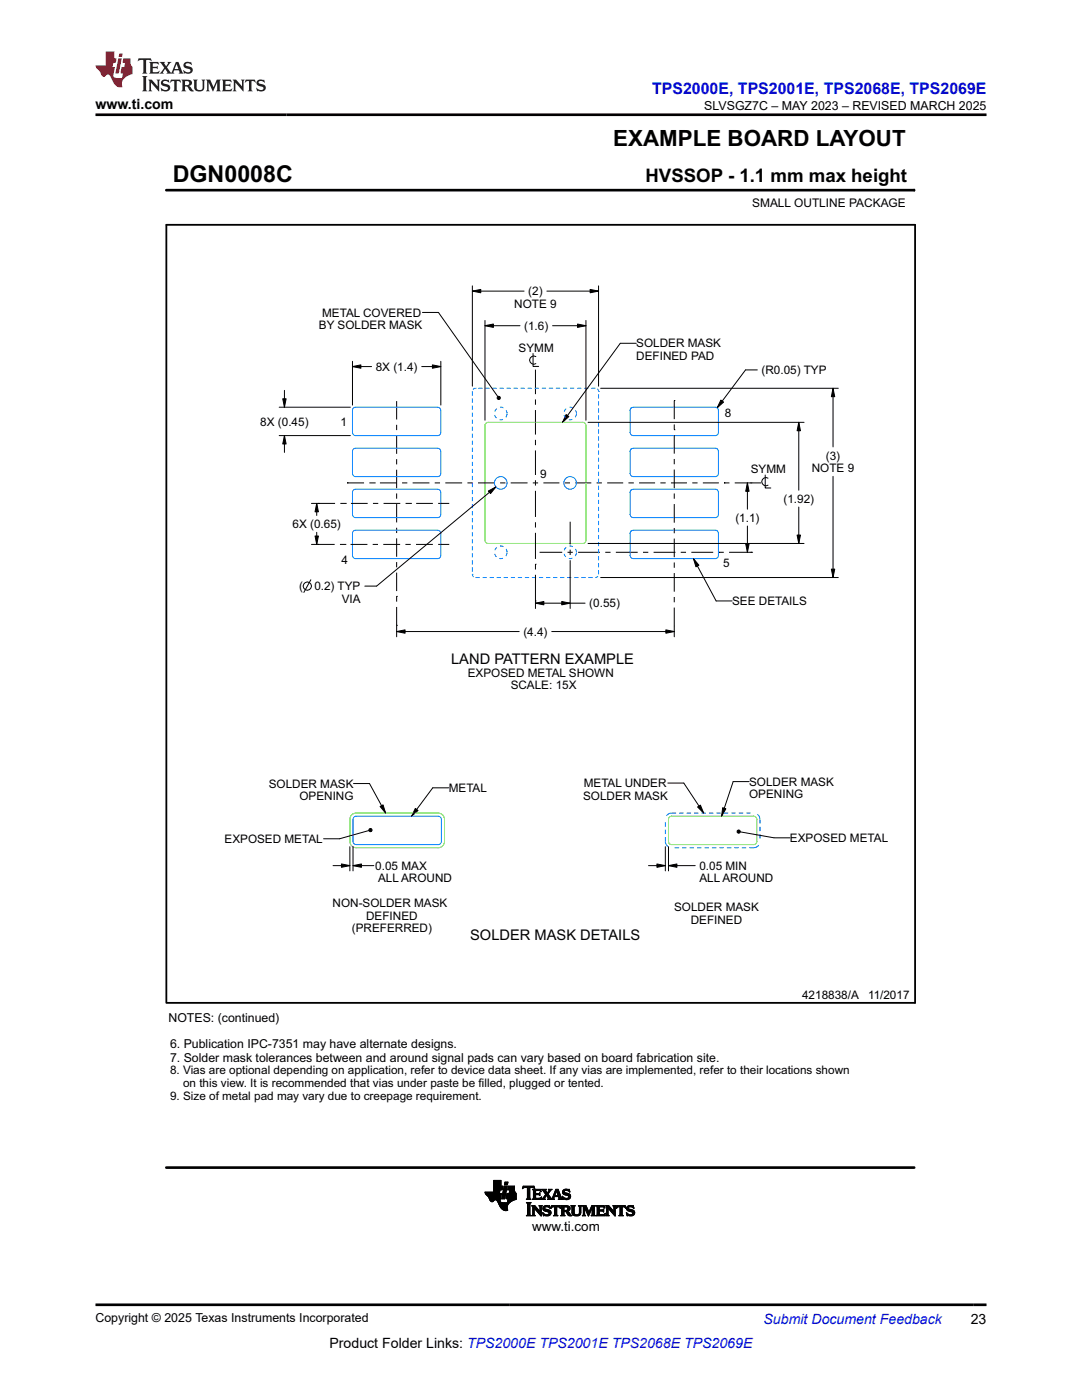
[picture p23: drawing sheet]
<svg xmlns="http://www.w3.org/2000/svg" width="216mm" height="279mm" viewBox="0 0 216 279" stroke-linecap="round" stroke-linejoin="round" font-family="sans-serif">
<defs><g id="words">
<text font-size="4.6" x="34.5" y="36.3">DGN0008C</text>
<text font-size="4.5" x="122.4" y="29.1">EXAMPLE BOARD LAYOUT</text>
<text font-size="3.7" x="128.8" y="36.3">HVSSOP - 1.1 mm max height</text>
<text font-size="3.2" fill="#00f" x="130.1" y="18.7">TPS2000E, TPS2001E, TPS2068E, TPS2069E</text>
<g font-size="2.9">
<text x="90" y="132.5">LAND PATTERN EXAMPLE</text>
<text x="93.8" y="187.5">SOLDER MASK DETAILS</text>
</g>
<g font-size="2.8">
<text x="19" y="21.8">www.ti.com</text>
<text x="65.7" y="269">Product Folder Links: TPS2000E TPS2001E TPS2068E TPS2069E</text>
<text x="193.7" y="264.2">23</text>
</g>
<text font-size="2.8" fill="#00f" x="152.4" y="264.2">Submit Document Feedback</text>
<text font-size="2.7" x="106.2" y="245.6">www.ti.com</text>
<g font-size="2.5">
<text x="140.5" y="21.9">SLVSGZ7C – MAY 2023 – REVISED MARCH 2025</text>
<text x="33.6" y="204">NOTES: (continued)</text>
<text x="33.9" y="209.3">6. Publication IPC-7351 may have alternate designs.</text>
<text x="33.9" y="211.9">7. Solder mask tolerances between and around signal pads can vary based on board fabrication site.</text>
<text x="19" y="263.9">Copyright © 2025 Texas Instruments Incorporated</text>
</g>
<text font-size="2.4" x="150.1" y="41.3">SMALL OUTLINE PACKAGE</text>
<g font-size="2.3">
<text x="105.4" y="58.9">(2)</text>
<text x="63.6" y="65.7">BY SOLDER MASK</text>
<text x="64.3" y="63.2">METAL COVERED</text>
<text x="102.6" y="61.5">NOTE 9</text>
<text x="104.6" y="65.8">(1.6)</text>
<text x="103.5" y="70.2">SYMM</text>
<text x="127" y="69.4">SOLDER MASK</text>
<text x="127" y="71.9">DEFINED PAD</text>
<text x="75" y="74">8X (1.4)</text>
<text x="152" y="74.7">(R0.05) TYP</text>
<text x="144.6" y="83.2">8</text>
<text x="51.9" y="84.9">8X (0.45)</text>
<text x="68" y="85">1</text>
<text x="107.8" y="95.3">9</text>
<text x="149.8" y="94.5">SYMM</text>
<text x="162" y="94.2">NOTE 9</text>
<text x="164.8" y="91.7">(3)</text>
<text x="156.3" y="100.3">(1.92)</text>
<text x="58.4" y="105.4">6X (0.65)</text>
<text x="146.7" y="104.1">(1.1)</text>
<text x="68.1" y="112.6">4</text>
<text x="144.3" y="113.1">5</text>
<text x="59.7" y="117.8">(</text>
<text x="62.7" y="117.8">0.2) TYP</text>
<text x="68.2" y="120.3">VIA</text>
<text x="117.6" y="121.2">(0.55)</text>
<text x="146.1" y="120.8">SEE DETAILS</text>
<text x="104.4" y="126.9">(4.4)</text>
<text x="93.3" y="135.1">EXPOSED METAL SHOWN</text>
<text x="101.9" y="137.6">SCALE: 15X</text>
<text x="53.6" y="157.2">SOLDER MASK</text>
<text x="59.7" y="159.7">OPENING</text>
<text x="89.5" y="158.1">METAL</text>
<text x="116.3" y="159.6">SOLDER MASK</text>
<text x="116.5" y="157.1">METAL UNDER</text>
<text x="149.5" y="156.8">SOLDER MASK</text>
<text x="149.5" y="159.3">OPENING</text>
<text x="44.8" y="168.2">EXPOSED METAL</text>
<text x="74.9" y="173.6">0.05 MAX</text>
<text x="139.6" y="173.6">0.05 MIN</text>
<text x="157.6" y="168">EXPOSED METAL</text>
<text x="75.4" y="176.1">ALL AROUND</text>
<text x="139.6" y="176.1">ALL AROUND</text>
<text x="66.4" y="181.1">NON-SOLDER MASK</text>
<text x="73.1" y="183.6">DEFINED</text>
<text x="134.5" y="181.9">SOLDER MASK</text>
<text x="137.8" y="184.4">DEFINED</text>
<text x="70.2" y="186.1">(PREFERRED)</text>
<text x="160" y="199.3">4218838/A</text>
<text x="173.2" y="199.3">11/2017</text>
<text x="33.9" y="214.4">8. Vias are optional depending on application, refer to device data sheet. If any vias are implemented, refer to their locations shown</text>
<text x="33.9" y="219.5">9. Size of metal pad may vary due to creepage requirement.</text>
<text x="36.5" y="217">on this view. It is recommended that vias under paste be f</text>
<text x="95.5" y="217">illed, plugged or tented.</text>
</g>
</g></defs>
<g fill="none" stroke="#000" stroke-width=".2">
<path d="M33.2 38h149.2M182.4 37.7v.5M94.3 58.1l1.6-.3v.6zM94.3 57v20.1M94.3 58.1h10.3M109.1 58.1h10.3M117.8 57.8l1.6 .3-1.6 .3zM119.4 57v20.1M56.4 79.6h.7l-.3 1.7zM56.8 77.9v3.4M70.3 73.2l1.7-.4v.7zM70.3 72.1v8.7"/>
<path d="M70.3 73.2h3.8M84.2 73.2h3.8M84.3 62.4h3.2l11.8 16.7M86.3 72.8l1.7 .4-1.7 .3zM88 72.1v8.7M96.8 65l1.7-.3v.6zM96.8 64v19.9M96.8 65h7M99.2 79.3l.2-.2h.3l.2 .3-.2 .3h-.3l-.2-.1zM106.4 70.5v2.6h1.1M106.8 73.8v4.9M106.8 79.7v1.1"/>
<path d="M106.9 71.2a.82 .82 0 0 0-1.2 .7 .82 .82 0 0 0 1.2 .7M110.3 65h6.6M115.2 64.7l1.7 .3-1.7 .3zM116.9 64v19.9M119.9 77.5h47.4M127 68.5h-3.2l-11.6 15.8M134.5 79.9h.1M134.5 79.9v3.8M143.8 79.8l.6 .4-1.3 1.2zM151.1 73.8h-2.3l-5.7 7.6M166.2 77.5l.4 1.7h-.7zM166.2 77.5v11.7"/>
<path d="M55.7 86.9h14.2M55.7 81.3h14.2M56.8 86.9l.3 1.7h-.7zM56.8 86.9v3.4M69.3 96.4h.1M69.3 96.4h3.3M73.7 96.4h1.1M74.8 96.4h.1M75.8 96.4h3.4M79.1 80v3.7M79.1 84.8v1M79.1 86.9v3.7"/>
<path d="M79.1 91.6v1.1M79.1 93.7v3.7M79.1 98.5v1M80.2 96.4h1.1M82.3 96.4h3.4M86.7 96.4h1.1M88.9 96.4h3.3M93.3 96.4h1M95.4 96.4h3.3M97.4 98l1.6-.8-1.1 1.3zM99 97.2l-23.9 19.8h-2.3M99.8 96.4h1"/>
<path d="M101.9 96.4h3.4M106.3 96.4h1.1M106.8 81.8v4.9M106.8 87.8v1M106.8 89.9v4.9M106.8 95.8v1.1M106.8 98v5.2M108.4 96.4h3.2M112.7 96.4h1M113 82.7l.5 .4-1.3 1.2zM114.8 96.4h3.2M117.3 84.3h43.1"/>
<path d="M119 96.4h1.1M121.2 96.4h3.2M125.4 96.4h1.1M127.5 96.4h3.2M131.8 96.4h1M133.9 96.4h3.2M134.5 85.8h.1M134.5 84.7v1.1M134.5 86.8v3.7M134.5 91.6v1.1M134.5 93.7v3.7M134.5 98.5v1"/>
<path d="M138.1 96.4h1.1M140.2 96.4h3.2M144.5 96.4h.1M144.5 96.4h1.1M146.6 96.4h5.3M149.1 96.4l.4 1.7h-.7zM149.1 96.4v5.2M149.8 96.4h.1M152.7 94.8v2.6h1.1M153.2 95.4a.82 .82 0 0 0-1.2 .7 .82 .82 0 0 0 1.2 .7M159.4 84.3l.3 1.7h-.6zM159.4 84.3v13.5"/>
<path d="M166.2 95.1v20.2M62 115.7l-1.4 2.5M62.1 100.5h4.8M62.1 108.6h4.7M62.9 107h.6l-.3 1.6zM63.2 100.5l.3 1.6h-.6zM63.2 100.5v2.4M63.2 106.2v2.4M63.4 108.6h.1M63.5 100.5h.1M67.8 108.6h1.1M67.9 100.5h1.1"/>
<path d="M68.9 108.6h.1M69 100.5h.1M69.9 108.6h3.4M70 100.5h3.4M74.4 108.6h1M74.4 100.5h1.1M76.5 108.6h3.3M76.5 100.5h3.4M79.1 119h.1M79.1 100.6v3.7M79.1 105.3v1.1M79.1 107.4v3.7"/>
<path d="M79.1 112.2v1M79.1 114.3v3.7M79.1 119v1.1M80.9 108.6h1.1M80.9 100.5h1.1M82 100.5h.1M83 108.6h3.4M83 100.5h3.4M87.4 108.6h2.2M87.4 100.5h2.2M106.8 112.6h.1M106.8 119.9h.1"/>
<path d="M106.8 104.2v1.1M106.8 106.3v5.2M106.8 112.6v1.1M106.8 114.7v6.8M107.7 110.2h4.5M113.2 110.2h1.1M113.8 104.1v4.5M113.8 109.7v1.1M113.8 111.8v9.6M115.4 110.2h4.3M117.3 108.5h43.1M119.9 115.3h47.4"/>
<path d="M120.8 110.2h1M122.9 110.2h4.3M128.3 110.2h1.1M130.4 110.2h4.4M134.5 100.6v3.7M134.5 105.4v1M134.5 107.5v3.7M134.5 112.3v1M134.5 114.4v3.7M134.5 119.1v1.1M135.8 110.2h1.1M137.9 110.2h4.4"/>
<path d="M138.4 111.5l1.1 1.3-.6 .3zM138.4 111.5l4.5 8.4h3.2M143.4 110.2h.1M143.4 110.2h1M145.5 110.2h4.7M148.8 108.5h.7l-.4 1.7zM149.1 105v5.2M149.8 110.2h.1M159.1 106.8h.6l-.3 1.7zM159.4 101.2v7.3M165.9 113.6h.7l-.4 1.7zM79.1 126l1.7-.3v.7z"/>
<path d="M79.1 124.8h.1M79.1 121.1v6M79.1 126h24.5M106.8 120.4l1.7-.4v.7zM106.8 120.4h9.9M110.1 126h24.4M112.1 120l1.7 .4-1.7 .3zM132.9 125.7l1.6 .3-1.6 .4zM134.5 121.3v5.8M70.5 156.4h3.2l3.2 5.9M89.5 157.2h-3.1l-4.3 5.7M133.3 156.3h3.1l4 6"/>
<path d="M149.5 156h-3.2l-2.3 6.9M66.5 172.8h3.3M68.1 172.4l1.7 .4-1.7 .3zM69.8 169v4.8M70.4 172.8l1.7-.4v.7zM70.4 169v4.8M70.4 172.8h4.2M73.6 165.8l-5.8 1.6h-3.2M73.6 165.5l.2-.2 .3 .1 .2 .3-.2 .2-.3 .1-.2-.2zM75.8 160.9l.6-.3 .5 1.7zM82.9 161.3l.5 .4-1.3 1.2zM129.4 172.8h3.4"/>
<path d="M131.1 172.4l1.7 .4-1.7 .3zM132.8 169v4.8M133.4 172.8l1.7-.4v.7zM133.4 172.8h5.3M133.4 169v4.8M139.2 161l.6-.3 .6 1.6zM144.2 161.2l.6 .2-.8 1.5zM147.1 165.8l.2-.2 .3 .1 .1 .3-.1 .2-.3 .1-.2-.2zM147.7 166l6.7 1.2h3.2M96.8 238h2.9M96.8 238.1h2.9M96.8 238.2h2.8"/>
<path d="M96.9 238.2h3.2l-.2 1M96.9 238.3h3.1M96.9 238.4h3.1M97 238.4h3M97.1 238.5h2.9M97.1 238.6h2.9M97.2 238.6h2.8M97.3 238.7h2.7M97.4 238.8h2.5M97.5 238.9h2.4M97.6 239h2.3M97.6 239.1h2.3"/>
<path d="M97.6 239.2h2.3M97.7 239.3h2.1M97.7 239.4h2.1M97.7 239.5h1M97.8 239.5h.8M97.8 239.6h.7M97.9 239.7h.6M97.9 239.7h.5M98.1 239.8h.2M98.5 237.8h1.2M98.5 237.7h1.2M98.5 237.6h1.3"/>
<path d="M98.5 236.7h1.8l-.1 .8h-1.7M98.5 237.4h1.7M98.5 237.3h1.7M98.5 237.2h1.7M98.5 237.2h1.8M98.5 237.1h1.8M98.5 237h1.8M98.5 236.9h1.8M98.5 236.8h1.8M98.5 236.6h1.5M98.5 236.5h1.5M98.5 236.4h1.5"/>
<path d="M98.5 236.3h1.5M98.5 236.2h1.5M98.5 236.1h1.5M98.5 236h1.5M98.5 235.9h1.5M98.5 235.8h1.5M98.5 235.7h1.5M98.5 235.6h1.5M99 239.5h.8M99.1 239.5h.7M99.2 239.6h.6M99.2 239.7h.6"/>
<path d="M99.3 239.7h.5M99.3 239.8h.5M99.3 239.9h.6M99.4 239.9h.6M99.7 237.9h-2.9l.1 .4 .6 .6 .4 .8 .4 .1 .4-.3h.4l.8 1.5 .7 .5h.7l-.1-.8 .6-.8M99.8 237.5l-.2 .7M99.9 239.2l-.1 .6 .6 .2h.8l.2-.7M100 236.7v-1.1h-1.5v2.3M100.1 239.2h.6M100.1 239.1h.6M100.2 239h.5M100.2 238.9h.6"/>
<path d="M100.2 238.8h.6M100.2 238.7h.6M100.2 238.6h.6M100.3 238.6h.5M100.3 238.5h.5M100.3 238.4h.6M100.3 238.3h.6M100.3 238.2h.6M100.3 238.1h.6M100.4 238h.5M100.4 238h.6M100.4 237.9h.6"/>
<path d="M100.4 237.8h.6M100.4 237.7h.6M100.4 237.6h.6M100.5 237.5h.5M100.5 237.4h.6M100.5 237.3h.6M100.5 237.2h.6M100.5 237.1h.6M100.6 237h.5M100.6 237h.6M100.6 236.9h.6M100.6 236.8h.6"/>
<path d="M100.6 236.7h.6l-.5 2.6h-.6zM100.7 236.4h.6M100.7 236.3h.6M100.7 236.2h.6M100.7 236.1h.6M100.7 236h.6M100.8 236h.5M100.8 235.9h.6l-.2 .6h-.5zM101 239.1h2M101 239h2M101 239.2h2M101 238.9h2"/>
<path d="M101 238.9v.3l.4 .1M101 238.8h2M101.1 238.7h1.9M101.1 238.6h1.9M101.1 238.5h1.9M101.1 238.4h1.9M101.1 238.3h1.9M101.2 239.9h.6M101.3 239.9h.6M101.3 239.8h.7M101.3 239.7h.8M101.3 239.7h.9"/>
<path d="M101.3 239.6h1M101.3 237.4h1.4M101.3 239.5h1.2M101.3 239.5h1.3M101.3 237.3h1.4M101.3 239.4h1.5M101.4 237.2h1.3M101.4 239.3h1.6M101.4 237.1h1.3M101.4 237h1.3M101.4 236.9h1.3M101.4 236.8h1.3"/>
<path d="M101.6 238.2h1.4M101.6 238.1h1.3M101.6 238h1.2M101.7 237.9h1.1M101.7 237.8h1M101.7 237.7h1M101.7 237.6h1M101.7 237.5l-.1 .7M102.7 237.5h-1.4l.2-.8h1.2v1l.3 .5v1.2M103 239.4l-1.2 .5M103 238.2h-1.8l-.2 .7M104.3 237.2h.1"/>
<path d="M104.3 237.1h.2M104.3 237h2.3M104.3 236.9h2.3M104.4 236.8h2.2M105 239.3h.9M105.2 239.2h.6M105.2 237.1h.5M105.2 239.1h.5M105.2 237.1v-.1h-.4l-.6 .2 .2-.5h2.1l.2 .5-.5-.2h-.4l-.1 .1M105.2 239l-.2 .3M105.2 239h.5M105.2 238.9h.5"/>
<path d="M105.2 238.8h.5M105.2 238.7h.5M105.2 238.6h.5M105.2 238.5h.5M105.2 238.4h.5M105.2 238.3h.5M105.2 238.2h.5M105.2 238.1h.5M105.2 238h.5M105.2 237.9h.5M105.2 237.8h.5M105.2 237.7h.5"/>
<path d="M105.2 237.6h.5M105.2 237.5h.5M105.2 237.4h.5M105.2 237.3h.5M105.2 237.2h.5M105.2 237.1v1.9M105.7 239l.2 .3M105.7 237.1v1.9M105.9 239.3h-.9M106.2 239.3h1.7M106.3 237.4h1.6M106.4 239.2h1.6"/>
<path d="M106.4 237.5h1.5M106.4 239.1h.5M106.4 237.6h.5M106.4 237.7l-.2-.4h1.6l.2 .5M106.4 239l-.2 .3M106.4 238.2h1.1l.2-.2v.6l-.2-.2-1.1 .1M106.4 239h.5M106.4 238.9h.5M106.4 238.8h.5M106.4 238.7h.5M106.4 238.6h.5M106.4 238.4h1.3"/>
<path d="M106.4 238.3h1.3M106.4 238.1h.5M106.4 238h.5M106.4 237.9h.5M106.4 237.8h.5M106.4 237.7h.5M106.4 237.7v1.3M106.5 237.1h.2M106.6 237.2h.1M106.9 237.7l.1-.1h.5l.5 .2M106.9 238.4v.7h.8l.3-.2-.1 .5-1.7-.1M106.9 237.7v.5"/>
<path d="M107.5 238.2h.2M107.6 238.5h.1M107.6 239.1h.4M107.6 238.1h.1M107.6 238.6h.1M107.6 237.6h.3M107.8 237.7h.2M107.9 239h.1M107.9 237.8h.1M108 238.9h.1M108 239.3h.8M108.1 237.4h.8"/>
<path d="M108.3 239.2h.4M108.3 237.5h.6M108.3 239.1h.4M108.4 237.6h.5M108.4 239l-.4 .3M108.4 239h.3M108.4 237.7h.6M108.5 238.9h.3M108.5 237.8h.5M108.5 238.8h.3M108.6 237.9h.5M108.6 238.8h.3"/>
<path d="M108.6 238h.5M108.7 238.7h.3M108.7 238.1h.8M108.7 238.6h.8M108.8 238.2h.6M108.8 239.3h-.8M108.8 238.5h.7M108.8 238.3h.6M108.9 238.4h.5M108.9 237.7l.1-.4h-.9l.8 1.1-.5 .6M108.9 237.7l.3 .4 .4-.5-.2-.3h.7l-.7 1M109.1 238.7h.5"/>
<path d="M109.2 238.8h.5M109.3 239.3l.1-.2-.4-.6-.3 .7 .1 .1M109.3 239.3h1.4M109.3 238h.3M109.3 238.9h.5M109.3 237.9h.3M109.4 238.3l.7 .9 .2-.2M109.4 239h.5M109.4 237.8h.3M109.4 239.1h.5M109.4 239.2h.6M109.5 237.7h.3"/>
<path d="M109.5 237.4h.6M109.5 237.6h.3M109.6 237.5h.3M110.1 239.2h.4M110.2 239.1h.3M110.2 239h.3M110.3 239l.6-1.7h.5l.6 1.8 .3 .2M110.3 238.9h.3M110.3 238.8h.3M110.4 238.8h1.5M110.4 238.7h1.5M110.4 238.6h.3"/>
<path d="M110.5 238.5h.2M110.5 238.4h.3M110.5 239.1l.2 .2M110.5 239.1l.1-.3h.8l.1 .3M110.5 238.3h.3M110.6 238.2h.2M110.6 238.1h.3M110.7 239.3h-1.4M110.7 238h.2M110.7 237.9h.3M110.7 237.8h.3M110.8 237.7h.7"/>
<path d="M110.8 237.6h.7M110.8 237.5h.6M110.9 237.4h.5M111 237.7l.4 .9h-.7zM111.1 237.8h.4M111.1 237.9h.5M111.1 238h.5M111.2 238.1h.4M111.2 238.2h.5M111.2 238.3h.5M111.3 238.4h.5M111.3 238.5h.5"/>
<path d="M111.4 238.6h.4M111.4 239.3h.9M111.5 238.8h.4M111.5 238.9h.5M111.5 239h.5M111.5 239.1l-.1 .2M111.6 239.2h.5M111.6 239.1h.4M112.2 238.8h.1M112.2 238.9h.2M112.2 237.9h.4M112.2 238h.5"/>
<path d="M112.2 237.8h.4M112.3 239h.3M112.3 239.3h-.9M112.3 238.1h.7M112.3 237.7h.3M112.3 239.1h.5M112.3 238.2h1.1M112.3 239.2h1.4M112.3 237.6h.4M112.3 239.3h.2M112.4 238.3h1.2M112.4 237.5h1.2"/>
<path d="M112.5 238.4h1.2M112.5 237.4h1.1M112.6 239.3h.9M112.7 238.5h1.1M112.7 237.3h.5M112.9 239.4h.3M113.1 238.6h.7M113.2 238.6l.3 .2-.3 .3h-.5l-.5-.4M113.3 239.1h.5M113.3 237.6h.4M113.4 238.7h.5M113.4 239h.4"/>
<path d="M113.5 238.8h.4M113.5 238.9h.3M113.5 237.7h.2M113.6 237.8h.1M113.7 237.9l-.6-.3h-.4l-.1 .2 .1 .2 1.1 .4v.5l-.2 .4-1.3 .1-.1-.7M113.7 237.9l-.1-.6h-.8l-.5 .3-.1 .3 .2 .4 .8 .3M113.7 237.9h.1M99.4 240h1M99.4 240.1h2.2M99.5 240.1h2.1M99.5 240.2h2M99.5 240.3h1.9"/>
<path d="M99.6 240.3h1.8M99.6 240.4h1.8M99.6 240.5h1.7M99.7 240.5h1.6M99.7 240.6h1.6M99.7 240.7h1.5M99.8 240.7h1.4M99.8 240.8h1.4M99.8 240.9h1.4M99.9 240.9h1.3M99.9 241h1.3M100 241.1h1.2"/>
<path d="M100.1 241.2h1.1M100.2 241.3h1M100.2 241.3h1.1M100.3 241.4h1M100.4 241.5h.9M100.6 241.5h.7M100.9 241.6h.1M101.2 240h.5M105 242.6l.3-.3v-2l-.3-.3h1l-.3 .3v2.1l.3 .2M105 242.6h1M105.1 240.1h.8M105.2 242.5h.6"/>
<path d="M105.2 240.2h.6M105.2 242.4h.5M105.3 240.3h.4M105.3 242.3h.4M105.3 242.2h.4M105.3 242.1h.4M105.3 242h.4M105.3 241.9h.4M105.3 241.8h.4M105.3 241.7h.4M105.3 241.6h.4M105.3 241.5h.4"/>
<path d="M105.3 241.4h.4M105.3 241.3h.4M105.3 241.2h.4M105.3 241.1h.4M105.3 241h.4M105.3 240.9h.4M105.3 240.8h.4M105.3 240.7h.4M105.3 240.6h.4M105.3 240.5h.4M105.3 240.4h.4M106 242.6h-1"/>
<path d="M106.1 242.6h.7M106.1 240.6h.6M106.2 240.7h.6M106.3 242.5h.4M106.3 240.8h.6M106.3 242.4h.3M106.3 240.9h.7M106.3 242.3h.3M106.3 242.2h.3M106.3 242.1h.3M106.3 242h.3M106.3 241.9h.3"/>
<path d="M106.3 241.8h.3M106.3 241.7h.3M106.3 241.6h.3M106.3 241.5h.3M106.3 241.4h.3M106.3 241.3h.3M106.3 241.2h.3M106.3 241.1h.8M106.3 241h.8M106.6 241.1v1.3l.2 .2M106.6 241.1h.1M106.6 241.1l1.4 1.6v-1.8l.2-.3h-.6l.1 .2 .1 1"/>
<path d="M106.7 241.2h.5M106.7 241.3h.6M106.8 242.6h-.7M106.8 241.4h.6M106.9 241.5h.6M107 241.6h.6M107.1 241.7h.5M107.1 241.8h.9M107.2 241.9h.8M107.3 241.9h.7M107.4 242h.6M107.5 242.1h.5"/>
<path d="M107.6 242.2h.4M107.6 240.6h.6M107.6 242.3h.4M107.7 240.7h.4M107.7 242.4h.3M107.7 240.8h.3M107.7 241.8l-1-1.2h-.6l.2 .3v1.5l-.2 .2M107.7 241.8h.1M107.7 240.9h.3M107.8 241.7h.2M107.8 241.6h.2M107.8 241.5h.2"/>
<path d="M107.8 241.4h.2M107.8 241.3h.2M107.8 241.2h.2M107.8 241.1h.2M107.8 241h.2M107.8 242.5h.2M107.9 242.6h.1M108.3 242h.1M108.3 242.1h.1M108.3 242.2h.3M108.3 241.2h.4M108.3 241.1h.4"/>
<path d="M108.3 241.3h.5M108.3 242.3h.4M108.3 241h.4M108.4 241.4h.8M108.4 242.4h.6M108.4 240.9h.4M108.4 242.5h1.3M108.4 241.5h1.2M108.4 242.6h.1M108.4 240.8h1.3M108.5 241.6h1.2M108.5 240.7h1.2"/>
<path d="M108.6 241.7h1.2M108.7 242.6h.9M108.7 240.6h.7M108.9 241.8l-.5-.4v-.5l.4-.3h.9l.1 .6-.7-.4-.3 .1-.1 .2 1 .5 .3 .4M108.9 241.8l.6 .1v.4l-.6 .1-.6-.4M108.9 241.8h1M109.2 242.4h.6M109.3 241.9h.6M109.4 240.9h.3M109.5 242.3h.4M109.5 241.9h.4M109.5 242.2h.4"/>
<path d="M109.5 242h.5M109.6 242.1h.3M109.6 240.6h.1M109.6 241h.2M109.7 241.1h.1M109.9 241.1h.1M109.9 241h.2M110 242l-.3 .5-.6 .2-.5-.2-.2 .1-.1-.6M110 240.9h.2M110 240.8h1.8M110 240.7h1.7M110.1 240.6h1.6"/>
<path d="M110.4 242.6h.9M110.6 242.5h.5M110.6 242.4h.5M110.7 240.9h.4M110.7 242.3h.4M110.7 241l-.1-.1h-.3l-.4 .2 .2-.5h1.6l.2 .5-.5-.2h-.3v.1M110.7 241v1.4l-.3 .2M110.7 242.2h.4M110.7 242.1h.4M110.7 242h.4M110.7 241.9h.4M110.7 241.8h.4"/>
<path d="M110.7 241.7h.4M110.7 241.6h.4M110.7 241.5h.4M110.7 241.4h.4M110.7 241.3h.4M110.7 241.2h.4M110.7 241.1h.4M110.7 241h.4M111.1 241v1.4l.2 .2M111.3 242.6h-.9M111.6 240.9h.2M111.7 241h.1"/>
<path d="M111.7 241.1h.1M111.9 242.6l.2-.2v-1.5l-.2-.3 1.5 .1 .3 .2v.4l-.1 .3-.4 .1 .9 .9h-.6l-.5-.7-.5-.1v.6l.2 .2M111.9 242.6h.8M111.9 240.6h1.3M112 240.7h1.5M112 242.5h.6M112.1 240.8h1.5M112.1 242.4h.4M112.1 240.9h.4M112.1 242.3h.4M112.1 242.2h.4M112.1 242.1h.4"/>
<path d="M112.1 242h.4M112.1 241.9h.4M112.1 241.8h1.2M112.1 241.7h1.3M112.1 241.6h1.5M112.1 241.5h.4M112.1 241.4h.4M112.1 241.3h.4M112.1 241.2h.4M112.1 241.1h.4M112.1 241h.4M112.7 240.9h-.2v.7"/>
<path d="M112.7 242.6h-.8M112.9 240.9h.3l.1 .3-.1 .3-.3 .1M112.9 241.9h.6M113 241.9h.5M113.1 242h.5M113.1 242.1h.6M113.1 240.9h.6M113.2 241.5h.5M113.2 242.2h.5M113.2 242.3h.6M113.2 241h.5M113.2 241.4h.5"/>
<path d="M113.3 241.3h.4M113.3 241.1h.5M113.3 241.2h.5M113.3 242.4h.6M113.4 242.5h.6M113.5 242.6h.6M113.9 240.6h.9M114.1 240.7h.5M114.1 240.8h.5M114.1 240.9h.5M114.1 241.9h.5M114.1 241.8h.5"/>
<path d="M114.1 241.7h.5M114.1 241.6h.5M114.1 241.5h.5M114.1 241.4h.5M114.1 241.3h.5M114.1 241.2h.5M114.1 241.1h.5M114.1 241h.5M114.1 242h.5M114.1 242.1h.5M114.2 242.2h.4M114.2 242.3h.5"/>
<path d="M114.3 242.4h.6M114.4 242.5h1.3M114.6 241.9l.1 .4 .4 .1 .4-.1 .1-.4M114.6 241.9v-1l.2-.3h-.9l.2 .3 .1 1.3 .2 .3 .5 .2 .6-.1 .3-.2 .1-.5M114.6 242.6h.9M115.3 242.4h.5M115.4 240.6h.7M115.5 242.3h.3M115.5 240.7h.5M115.6 242.2h.3M115.6 242.1h.3M115.6 240.8h.3"/>
<path d="M115.6 242h.3M115.6 240.9h.3M115.6 241.9v-1l-.2-.3h.7l-.2 .3v1M115.6 241.9h.3M115.6 241.8h.3M115.6 241.7h.3M115.6 241.6h.3M115.6 241.5h.3M115.6 241.4h.3M115.6 241.3h.3M115.6 241.2h.3M115.6 241.1h.3"/>
<path d="M115.6 241h.3M116.2 242.6l.2-.3v-1.4l-.2-.3h.7l.6 1.3 .6-1.3h.7l-.2 .3v1.5l.2 .2M116.2 242.6h.6M116.2 240.6h.7M116.3 240.7h.7M116.3 242.5h.4M116.4 240.8h.6M116.4 242.4h.3M116.4 240.9h.7M116.4 242.3h.3M116.4 242.2h.3M116.4 242.1h.3"/>
<path d="M116.4 242h.3M116.4 241.9h.3M116.4 241.8h.3M116.4 241.7h.3M116.4 241.6h.3M116.4 241.5h.3M116.4 241.4h.3M116.4 241.3h.3M116.4 241.2h.3M116.4 241.1h.8M116.4 241h.7M116.7 242.3l.1 .3"/>
<path d="M116.7 242.3v-1.3l.7 1.7 .8-1.7v1.4l-.2 .2M116.7 241.2h.5M116.8 241.3h.4M116.8 241.4h.5M116.8 242.6h-.6M116.9 241.5h.4M116.9 241.6h.5M116.9 241.7h.5M117 241.8h.4M117 241.9h.5M117.1 241.9h.7M117.1 242h.6"/>
<path d="M117.1 242.1h.6M117.2 242.2h.4M117.2 242.3h.4M117.3 242.4h.3M117.3 242.5h.2M117.4 242.6h.1M117.6 241.9h.2M117.6 241.8h.2M117.6 241.7h.3M117.7 241.6h.2M117.7 241.5h.3M117.8 241.4h.2"/>
<path d="M117.8 241.3h.2M117.8 241.2h.3M117.9 241.1h.7M117.9 241h.7M118 240.9h.6M118 242.6h.8M118 240.8h.6M118 240.7h.7M118.1 240.6h.7M118.1 242.5h.6M118.1 242.4h.5M118.2 242.3h.4"/>
<path d="M118.2 242.2h.4M118.2 242.1h.4M118.2 242h.4M118.2 241.9h.4M118.2 241.8h.4M118.2 241.7h.4M118.2 241.6h.4M118.2 241.5h.4M118.2 241.4h.4M118.2 241.3h.4M118.2 241.2h.4M118.8 242.6h-.8"/>
<path d="M119 242.6h1.6M119 240.6h1.6M119.1 240.7h1.5M119.1 242.5h1.6M119.1 240.8h1.5M119.2 242.4h1.5M119.2 240.9h.4M119.2 242.3h.4M119.2 242.2h.4M119.2 242.1h.4M119.2 242h.4M119.2 241.9h.4"/>
<path d="M119.2 241.8h.4M119.2 241.7h1.3M119.2 241.6h1.3M119.2 241.5h1.3M119.2 241.4h.4M119.2 241.3h.4M119.2 241.2h.4M119.2 241.1h.4M119.2 241h.4M119.6 241v.5h.6l.3-.2v.6l-.3-.2h-.6v.7h.8l.4-.3M119.8 240.9l-.2 .1M120.1 240.9l.6 .2"/>
<path d="M120.3 241.8h.2M120.4 241.4h.1M120.4 240.9h.3M120.6 242.3h.2M120.6 241h.1M120.7 241.1h.1M120.7 241.1l-.2-.5h-1.5l.2 .3v1.4l-.2 .3M120.7 242.2h.1M120.8 242.1h.1M120.8 242.1l-.2 .5h-1.6M120.9 242.6h.6M120.9 240.6h.6"/>
<path d="M121 240.7h.6M121 242.5h.4M121 240.8h.6M121.1 242.4h.2M121.1 240.9h.6M121.1 242.3h.2M121.1 242.2h.2M121.1 242.1h.2M121.1 242h.2M121.1 241.9h.2M121.1 241.8h.2M121.1 241.7h.2"/>
<path d="M121.1 241.6h.2M121.1 241.5h.2M121.1 241.4h.2M121.1 241.3h.2M121.1 241.2h.2M121.1 241.1h.8M121.1 241h.7M121.3 241.1v1.3l.2 .2M121.3 241.1h.1M121.3 241.1l1.5 1.6v-1.8l.1-.3h-.6l.2 .3v.9l-1-1.2h-.6l.2 .3v1.4l-.2 .3M121.4 241.2h.6M121.5 241.3h.6"/>
<path d="M121.5 242.6h-.6M121.6 241.4h.5M121.6 241.5h.6M121.7 241.6h.6M121.8 241.7h.6M121.9 241.8h.9M122 241.9h.8M122.1 241.9h.7M122.1 242h.7M122.2 242.1h.6M122.3 242.2h.5M122.3 240.6h.6"/>
<path d="M122.4 242.3h.4M122.4 240.7h.5M122.5 242.4h.3M122.5 240.8h.3M122.5 240.9h.3M122.5 241.7h.3M122.5 241.6h.3M122.5 241.5h.3M122.5 241.4h.3M122.5 241.3h.3M122.5 241.2h.3M122.5 241.1h.3"/>
<path d="M122.5 241h.3M122.6 242.5h.2M122.6 242.6h.2M123 241.1h.1M123 241h.2M123 240.9h.3M123.1 240.8h1.7M123.1 240.7h1.7M123.1 240.6h1.7M123.5 242.6h.9M123.7 242.5h.5M123.7 242.4h.5"/>
<path d="M123.7 240.9h.5M123.7 241l-.3-.1-.4 .2 .1-.5h1.7l.1 .5-.4-.2h-.3l-.1 .1M123.7 241v1.4l-.2 .2M123.7 242.3h.4M123.7 242.2h.4M123.7 242.1h.4M123.7 242h.4M123.7 241.9h.4M123.7 241.8h.4M123.7 241.7h.4M123.7 241.6h.4M123.7 241.5h.4"/>
<path d="M123.7 241.4h.4M123.7 241.3h.4M123.7 241.2h.4M123.7 241.1h.4M123.7 241h.4M124.1 241l.1 1.4 .2 .2M124.4 242.6h-.9M124.6 240.9h.2M124.7 241h.2M124.8 241.1h.1M125 242h.1M125 242.1h.1"/>
<path d="M125 242.2h.3M125 241.2h.4M125 241.1h.4M125 241.3h.5M125 242.3h.4M125 241h.4M125.1 241.4h.8M125.1 242.4h.6M125.1 240.9h.4M125.1 242.5h1.3M125.1 241.5h1.2M125.1 242.6h.1"/>
<path d="M125.1 240.8h1.3M125.2 241.6h1.2M125.2 240.7h1.2M125.3 241.7h1.2M125.4 242.6h.9M125.4 240.6h.7M125.6 241.8l-.5-.3v-.6l.4-.3h.9l.1 .6-.7-.4-.3 .1-.1 .3 1 .4 .3 .4M125.6 241.8l.6 .1v.4l-.6 .1-.6-.4M125.6 241.8h1M125.9 242.4h.6M126 241.9h.6M126.1 240.9h.3"/>
<path d="M126.2 242.3h.4M126.2 241.9h.4M126.2 242.2h.4M126.2 242h.5M126.3 242.1h.3M126.3 240.6h.1M126.3 241h.2M126.4 241.1h.1M126.7 242l-.3 .5-.6 .2-.5-.2-.2 .1-.1-.6"/>
<circle cx="61.3" cy="117" r=".82"/>
</g>
<g fill="#000">
<path d="M94.3 58.1l1.6-.3v.6zM117.8 57.8l1.6 .3-1.6 .3zM70.3 73.2l1.7-.4v.7zM86.3 72.8l1.7 .4-1.7 .3zM96.8 65l1.7-.3v.6zM99.2 79.3l.2-.2h.3l.2 .3-.2 .3h-.3l-.2-.1zM115.2 64.7l1.7 .3-1.7 .3zM166.2 77.5l.4 1.7h-.7zM56.4 79.6h.7l-.3 1.7zM56.8 86.9l.3 1.7h-.7zM97.4 98l1.6-.8-1.1 1.3zM113 82.7l.5 .4-1.3 1.2z"/>
<path d="M143.8 79.8l.6 .4-1.3 1.2zM149.1 96.4l.4 1.7h-.7zM159.4 84.3l.3 1.7h-.6zM62.9 107h.6l-.3 1.6zM63.2 100.5l.3 1.6h-.6zM138.4 111.5l1.1 1.3-.6 .3zM148.8 108.5h.7l-.4 1.7zM159.1 106.8h.6l-.3 1.7zM165.9 113.6h.7l-.4 1.7zM79.1 126l1.7-.3v.7zM106.8 120.4l1.7-.4v.7zM112.1 120l1.7 .4-1.7 .3z"/>
<path d="M132.9 125.7l1.6 .3-1.6 .4zM68.1 172.4l1.7 .4-1.7 .3zM70.4 172.8l1.7-.4v.7zM73.6 165.5l.2-.2 .3 .1 .2 .3-.2 .2-.3 .1-.2-.2zM75.8 160.9l.6-.3 .5 1.7zM82.9 161.3l.5 .4-1.3 1.2zM131.1 172.4l1.7 .4-1.7 .3zM133.4 172.8l1.7-.4v.7zM139.2 161l.6-.3 .6 1.6zM144.2 161.2l.6 .2-.8 1.5zM147.1 165.8l.2-.2 .3 .1 .1 .3-.1 .2-.3 .1-.2-.2z"/>
</g>
<path d="M33.2 44.9h149.4v155.2h-149.4z" fill="none" stroke="#000" stroke-width=".36"/>
<path d="M33.2 38h149.2M33.2 233h149.2" fill="none" stroke="#000" stroke-width=".53"/>
<g fill="none" stroke="#007fff" stroke-width=".2">
<path d="M94.3 78.1v.9M94.3 79.5v.9M94.9 77.5h.1M94.9 77.5l-.5 .2M95.4 77.5h.9M96.9 77.5h.8M98.3 77.5h.8M99.7 77.5h.8M101.1 77.5h.8M102.5 77.5h.8M103.9 77.5h.8M105.3 77.5h.8"/>
<path d="M106.7 77.5h.8M108.1 77.5h.9M109.5 77.5h.9M110.9 77.5h.9M112.3 77.5h.9M113.7 77.5h.9M115.1 77.5h.9M116.6 77.5h.8M118 77.5h.8M119.2 77.6l.2 .5M119.4 78.1h.1M119.4 78.7v.8"/>
<path d="M70.5 97.8l.5-.2h16.3a.63 .63 0 0 1 .7 .7v4.4a.63 .63 0 0 1-.7 .6h-16.3a.63 .63 0 0 1-.7-.6v-4.4zM70.5 81.5l.5-.2h16.3a.63 .63 0 0 1 .7 .6v4.4a.63 .63 0 0 1-.7 .6h-16.3a.63 .63 0 0 1-.7-.6v-4.4zM70.5 89.6l.5-.2h16.3a.63 .63 0 0 1 .7 .7v4.4a.63 .63 0 0 1-.7 .6h-16.3a.63 .63 0 0 1-.7-.6v-4.4zM94.3 80.9v.9M94.3 82.3v.9M94.3 83.7v.9M94.3 85.1v.9M94.3 86.5v.9M94.3 87.9v.9M94.3 89.4v.8M94.3 90.8v.8M94.3 92.2v.8"/>
<path d="M94.3 93.6v.8M94.3 95v.8M94.3 96.4v.8M94.3 97.8v.8M94.3 99.2v.8M119.4 80.1v.8M119.4 81.5v.8M119.4 82.9v.8M119.4 84.3v.8M119.4 85.7v.8M119.4 87.1v.8M119.4 88.5v.9"/>
<path d="M119.4 89.9v.9M119.4 91.3v.9M119.4 92.7v.9M119.4 94.1v.9M119.4 95.5v.9M119.4 96.9v.9M119.4 98.3v.9M119.4 99.7v.9M125.9 97.8l.5-.2h16.3a.63 .63 0 0 1 .7 .7v4.4a.63 .63 0 0 1-.7 .6h-16.3a.63 .63 0 0 1-.7-.6v-4.4zM125.9 89.6l.5-.2h16.3a.63 .63 0 0 1 .7 .7v4.4a.63 .63 0 0 1-.7 .6h-16.3a.63 .63 0 0 1-.7-.6v-4.4zM125.9 81.5l.5-.2h16.3a.63 .63 0 0 1 .7 .6v4.4a.63 .63 0 0 1-.7 .6h-16.3a.63 .63 0 0 1-.7-.6v-4.4zM70.5 106l.5-.2h16.3a.63 .63 0 0 1 .7 .6v4.5a.63 .63 0 0 1-.7 .6h-16.3a.63 .63 0 0 1-.7-.6v-4.5z"/>
<path d="M94.3 114.6h.1M94.3 114.6l.2 .5M94.3 100.6v.8M94.3 102v.8M94.3 103.4v.8M94.3 104.8v.8M94.3 106.2v.8M94.3 107.6v.9M94.3 109v.9M94.3 110.4v.9M94.3 111.8v.9M94.3 113.2v.9"/>
<path d="M94.9 115.3h.8M96.3 115.3h.8M97.7 115.3h.8M99.1 115.3h.8M100.5 115.3h.9M101.9 115.3h.9M103.3 115.3h.9M104.7 115.3h.9M106.1 115.3h.9M107.5 115.3h.9M109 115.3h.8M110.4 115.3h.8"/>
<path d="M111.8 115.3h.8M113.2 115.3h.8M114.6 115.3h.8M116 115.3h.8M117.4 115.3h.8M119.3 115l-.5 .3M119.4 101.1v.9M119.4 102.6v.8M119.4 104v.8M119.4 105.4v.8M119.4 106.8v.8M119.4 108.2v.8"/>
<path d="M119.4 109.6v.8M119.4 111v.8M119.4 112.4v.8M119.4 113.8v.8M125.9 106l.5-.2h16.3a.63 .63 0 0 1 .7 .6v4.5a.63 .63 0 0 1-.7 .6h-16.3a.63 .63 0 0 1-.7-.6v-4.5zM70.6 163.1l.5-.2h16.3a.63 .63 0 0 1 .7 .6v4.4a.63 .63 0 0 1-.7 .7h-16.3a.63 .63 0 0 1-.7-.7v-4.4zM132.8 167v1.3l.5 .6M132.8 164.1v.9M132.8 165.6v.9M134.6 169.2h.9M134.9 162.3h-1.2l-.7 .5M135.5 162.3h.9"/>
<path d="M136.1 169.2h.9M137 162.3h.9M137.6 169.2h.9M138.5 162.3h.9M139.1 169.2h.9M140 162.3h.9M140.6 169.2h.9M141.5 162.3h.9M142.1 169.2h.8M142.9 162.3h.9M143.5 169.2h.9M144.4 162.3h.9"/>
<path d="M145 169.2h.9M145.9 162.3h.9M146.5 169.2h.9M147.4 162.3h.9M148 169.2h.9M148.9 162.3h.9M151.1 162.5l.5 .7v1.2M151.4 168.7l-.7 .4-1.2 .1M151.6 165v.9M151.6 166.5v.8"/>
<circle cx="99.9" cy="96.4" r="1.26"/>
<circle cx="113.8" cy="96.4" r="1.26"/>
</g>
<path d="M97 84.5l.4-.2h18.9a.63 .63 0 0 1 .6 .6v22.9a.63 .63 0 0 1-.6 .7h-18.9a.63 .63 0 0 1-.6-.7v-22.9zM70.3 162.5l.8-.2h16.3a1.26 1.26 0 0 1 1.3 1.2v4.4a1.26 1.26 0 0 1-1.3 1.3h-16.3a1.26 1.26 0 0 1-1.3-1.3v-4.4l.1-.4zM133.6 163.1l.4-.2h16.4a.63 .63 0 0 1 .6 .6v4.4a.63 .63 0 0 1-.6 .7l-16.5-.1-.4-.3-.1-.3v-4.4z" fill="none" stroke="#6ef200" stroke-width=".2"/>
<g fill="none" stroke="#007fff" stroke-width=".2" stroke-dasharray=".7 .7" stroke-linecap="butt">
<circle cx="99.9" cy="82.5" r="1.26"/>
<circle cx="113.8" cy="82.5" r="1.26"/>
<circle cx="99.9" cy="110.2" r="1.26"/>
<circle cx="113.8" cy="110.2" r="1.26"/>
</g>
<path d="M27.7 11.6l-.2 .6 .5-.2h.6v.1v2.2l-.2 .4h1l-.2-.4v-2.2v-.1h.5l.5 .2-.1-.6zM29.8 12.4l.2 .3v1.6l-.2 .4h1.9l.1-.6a1.08 1.08 0 0 1-1.3 .2v-.7h.6l.4 .2v-.7l-.4 .2h-.6v-.5l.2-.2a1 1 0 0 1 1 .3l-.1-.5zM31.8 12.4l1 1.1-1 1.2h.9l-.2-.2 .4-.8 .5 .8-.2 .2h1.6l-.2-.2 .1-.5h1l.1 .5-.1 .2h.9l-.2-.4-.8-1.9h-.5l-1 2.1-.8-1.1 .9-1h-.8l.2 .2-.5 .6-.3-.6 .1-.2zM35.2 12.8l.4 1h-.8zM36.8 12.5a.65 .65 0 0 0-.2 .7 .65 .65 0 0 0 .6 .5l.7 .1 .1 .3a.79 .79 0 0 1-.7 .4 .79 .79 0 0 1-.7-.5l.1 .7 .2-.1a.93 .93 0 0 0 1.1 0 .93 .93 0 0 0 .4-.9 1.46 1.46 0 0 0-1.2-.6l-.1-.3a1.09 1.09 0 0 1 1.2 .2l-.2-.6-.1 .1-.6-.2zM28.4 15.2l.2 .4v2.2l-.2 .4h1l-.2-.4v-2.2l.2-.4zM29.6 15.9l.2 .4v1.5l-.2 .4h.8l-.3-.4v-1.3l1.7 1.8v-2l.2-.4h-.8l.2 .2 .1 1.1-1.2-1.3zM32.3 16a.65 .65 0 0 0-.2 .8 .65 .65 0 0 0 .7 .4l.6 .2 .1 .2a.79 .79 0 0 1-.7 .4 .79 .79 0 0 1-.7-.5l.1 .7 .2-.1a.93 .93 0 0 0 1.1 .1 .93 .93 0 0 0 .4-1 1.46 1.46 0 0 0-1.2-.5l-.1-.4a1.09 1.09 0 0 1 1.2 .2l-.2-.6-.1 .1-.6-.1zM34.1 15.9l-.1 .6a.63 .63 0 0 1 .7-.3l.1 1.6-.3 .4h1l-.2-.4v-1.6a.66 .66 0 0 1 .8 .3l-.1-.6zM36.2 15.9l.2 .4v1.5l-.2 .4h.9l-.2-.2v-.7h.5l.1 .2a.79 .79 0 0 0 1.2 .6l-1-.9a.61 .61 0 0 0 .6-.6 .61 .61 0 0 0-.5-.7zM36.9 16.2h.2a.47 .47 0 0 1 .5 .1 .47 .47 0 0 1 .1 .5l-.2 .1-.6 .1zM38.5 15.9l.2 .2a2.27 2.27 0 0 0 .4 2 1.04 1.04 0 0 0 1.7-.7v-1.3l.2-.2h-.8l.2 .4v1.1a.6 .6 0 0 1-.6 .6 .6 .6 0 0 1-.6-.6v-1.1l.3-.4zM41.1 15.9l.2 .4v1.5l-.2 .4h.7l-.2-.4v-1.4l.9 1.9 .8-1.9v1.4l-.2 .4h1l-.3-.4v-1.5l.3-.4h-.8l-.7 1.5-.7-1.5zM44.3 15.9l.2 .4v1.5l-.2 .4h1.9l.1-.6a1.09 1.09 0 0 1-1.3 .2v-.7h.6l.4 .2v-.6l-.4 .2h-.6v-.6l.2-.1a1.01 1.01 0 0 1 1 .3l-.1-.6zM46.4 15.9l.3 .4v1.5l-.3 .4h.8l-.2-.4v-1.3l1.6 1.8v-2l.2-.4h-.7l.2 .2v1.1l-1.2-1.3zM49 15.9l-.1 .6a.63 .63 0 0 1 .8-.3v1.6l-.3 .4h1l-.2-.4v-1.6a.66 .66 0 0 1 .8 .3l-.1-.6zM51.4 16a.65 .65 0 0 0-.2 .8 .65 .65 0 0 0 .6 .4l.6 .2 .2 .2a.79 .79 0 0 1-.8 .4 .79 .79 0 0 1-.6-.5l.1 .7 .2-.1a.93 .93 0 0 0 1 .1 .93 .93 0 0 0 .5-1 1.46 1.46 0 0 0-1.3-.5l-.1-.4a1.09 1.09 0 0 1 1.3 .2l-.2-.6-.2 .1-.5-.1z" fill="#231f20"/>
<path d="M21.1 10.3v2.7h-2.1l.1 .4 .9 1a.95 .95 0 0 0 .9 .9 .59 .59 0 0 1 .6-.4 .59 .59 0 0 1 .5 .3l.4 .8a1.59 1.59 0 0 0 2.1 1.4 1.61 1.61 0 0 1 1-2.3l1-.3-.1-1.5a1.59 1.59 0 0 1-.4-1.7h-1.4l-.2 .9h.5l-.1 .9h-.5l-.2 .9v.3l.4 .1-.2 .9h-.6a.73 .73 0 0 1-1.1-.7l.3-1.5h-.5l.2-.9h.5l.2-.9h-.5v-1.3zM23.6 11.6l-.6 3.1h.7l.6-3.1zM23.8 10.7l-.1 .6h.7l.1-.6z" fill="#ed1c24"/>
<path d="M19 22.9h177.8M19 260.4h177.8" fill="none" stroke="#000" stroke-width=".53"/>
<use href="#words"/>
</svg>
